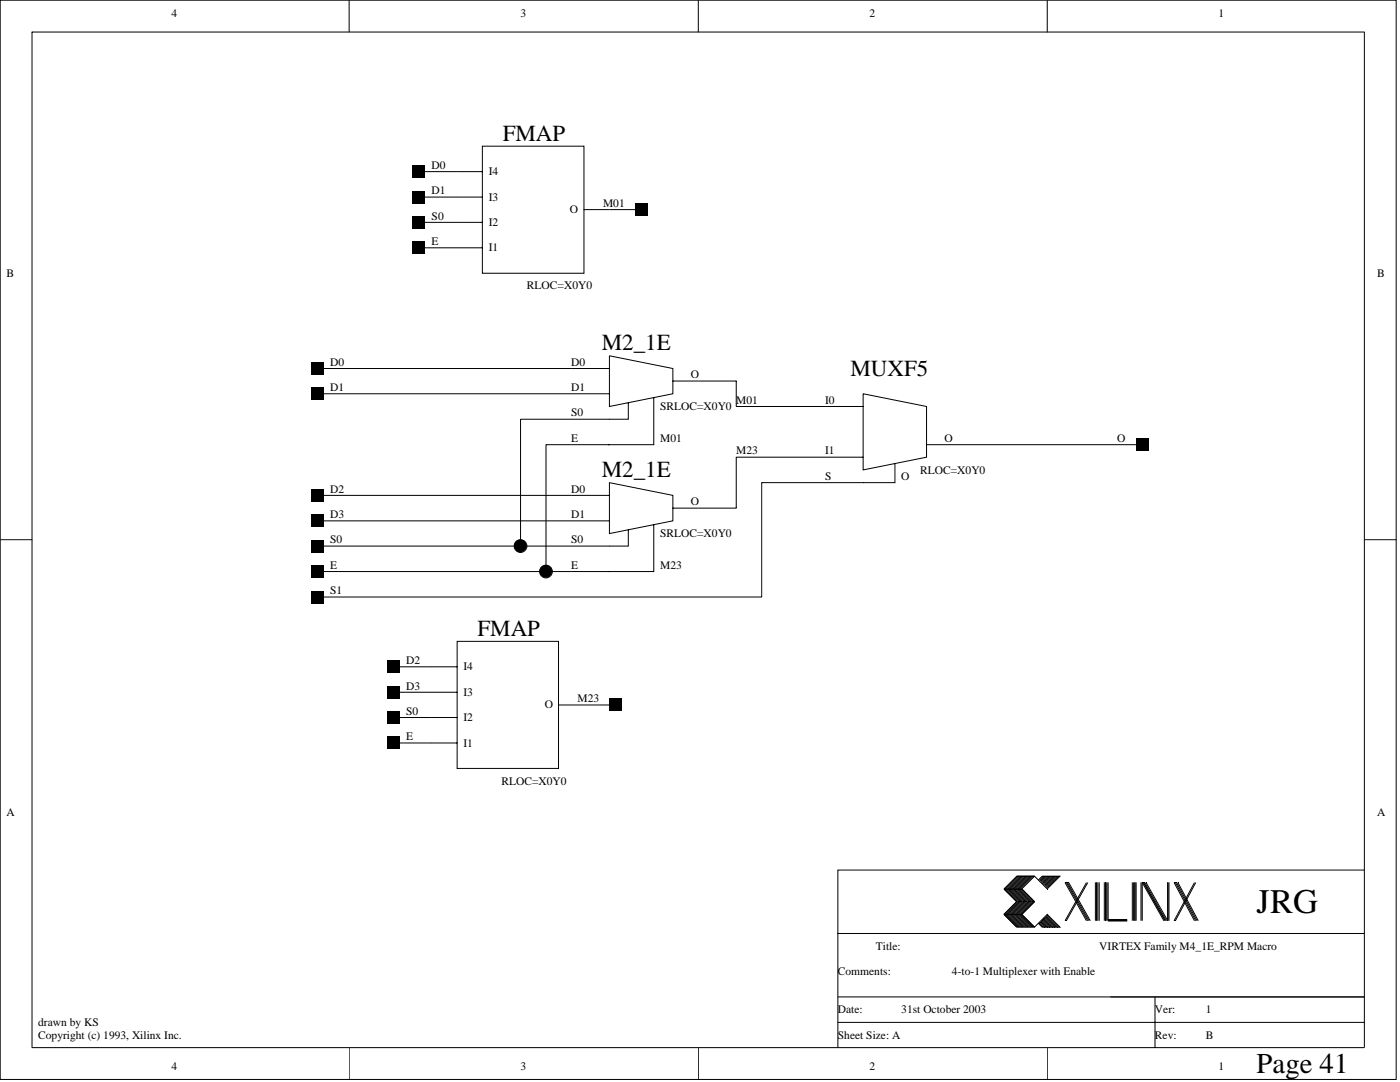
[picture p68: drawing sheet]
<svg xmlns="http://www.w3.org/2000/svg" width="279mm" height="216mm" viewBox="0 0 279 216" stroke-linecap="round" stroke-linejoin="round" font-family="sans-serif">
<defs><g id="words">
<text font-size="6.9" x="250.8" y="182.2">JRG</text>
<text font-size="5.7" x="250.8" y="214">Page 41</text>
<g font-size="4.6">
<text x="100.3" y="28.1">FMAP</text>
<text x="120.1" y="69.9">M2_1E</text>
<text x="169.7" y="75">MUXF5</text>
<text x="120.1" y="95.2">M2_1E</text>
<text x="95.3" y="126.9">FMAP</text>
</g>
<g font-size="2.3">
<text x="34.2" y="3.3">4</text>
<text x="103.9" y="3.3">3</text>
<text x="173.5" y="3.3">2</text>
<text x="243.2" y="3.3">1</text>
<text x="86.1" y="33.7">D0</text>
<text x="97.5" y="35">I4</text>
<text x="86.1" y="38.8">D1</text>
<text x="97.5" y="40">I3</text>
<text x="120.4" y="41.3">M01</text>
<text x="86.1" y="43.8">S0</text>
<text x="97.5" y="45.1">I2</text>
<text x="113.7" y="42.5">O</text>
<text x="86.1" y="48.9">E</text>
<text x="97.5" y="50.2">I1</text>
<text x="1.3" y="55.2">B</text>
<text x="105.2" y="57.7">RLOC=X0Y0</text>
<text x="274.8" y="55.2">B</text>
<text x="65.9" y="73">D0</text>
<text x="114" y="73">D0</text>
<text x="137.8" y="75.5">O</text>
<text x="65.9" y="78">D1</text>
<text x="114" y="78">D1</text>
<text x="114" y="83.1">S0</text>
<text x="131.7" y="81.8">SRLOC=X0Y0</text>
<text x="146.9" y="80.6">M01</text>
<text x="164.7" y="80.6">I0</text>
<text x="114" y="88.2">E</text>
<text x="131.7" y="88.2">M01</text>
<text x="188.5" y="88.2">O</text>
<text x="222.9" y="88.2">O</text>
<text x="146.9" y="90.7">M23</text>
<text x="164.7" y="90.7">I1</text>
<text x="164.7" y="95.8">S</text>
<text x="179.9" y="95.8">O</text>
<text x="183.6" y="94.5">RLOC=X0Y0</text>
<text x="65.9" y="98.3">D2</text>
<text x="114" y="98.3">D0</text>
<text x="137.8" y="100.8">O</text>
<text x="65.9" y="103.4">D3</text>
<text x="114" y="103.4">D1</text>
<text x="131.7" y="107.1">SRLOC=X0Y0</text>
<text x="65.9" y="113.5">E</text>
<text x="65.9" y="108.4">S0</text>
<text x="114" y="113.5">E</text>
<text x="114" y="108.4">S0</text>
<text x="131.7" y="113.5">M23</text>
<text x="65.9" y="118.6">S1</text>
<text x="81.1" y="132.5">D2</text>
<text x="81.1" y="137.6">D3</text>
<text x="92.5" y="133.8">I4</text>
<text x="81.1" y="142.6">S0</text>
<text x="92.5" y="143.9">I2</text>
<text x="92.5" y="138.9">I3</text>
<text x="108.7" y="141.4">O</text>
<text x="115.3" y="140.1">M23</text>
<text x="81.1" y="147.7">E</text>
<text x="92.5" y="149">I1</text>
<text x="100.1" y="156.6">RLOC=X0Y0</text>
<text x="1.3" y="162.9">A</text>
<text x="274.8" y="162.9">A</text>
<text x="174.8" y="189.5">Title:</text>
<text x="219.4" y="189.5">VIRTEX Family M4_1E_RPM Macro</text>
<text x="167.2" y="194.6">Comments:</text>
<text x="190" y="194.6">4-to-1 Multiplexer with Enable</text>
<text x="167.2" y="202.2">Date:</text>
<text x="179.9" y="202.2">31st October 2003</text>
<text x="230.5" y="202.2">Ver:</text>
<text x="240.7" y="202.2">1</text>
<text x="7.6" y="204.7">drawn by KS</text>
<text x="7.6" y="207.2">Copyright (c) 1993, Xilinx Inc.</text>
<text x="167.2" y="207.2">Sheet Size: A</text>
<text x="230.5" y="207.2">Rev:</text>
<text x="240.7" y="207.2">B</text>
<text x="34.2" y="213.6">4</text>
<text x="103.9" y="213.6">3</text>
<text x="173.5" y="213.6">2</text>
<text x="243.2" y="213.6">1</text>
</g>
</g></defs>
<g fill="none" stroke="#000" stroke-width=".2">
<path d="M0 0h278.6v215.4h-278.6zM6.4 6.4h265.9M6.4 6.3v202.7M69.7 0v6.4M139.4 0v6.4M209 0v6.4M272.3 6.3v202.7h-265.9M83.6 39.3h12.7M83.6 34.2h12.7M96.3 29.2h20.2v25.3h-20.2zM83.6 49.4h12.7M83.6 44.4h12.7"/>
<path d="M116.5 41.8h11.5M63.4 78.6h58.3M63.4 73.5h58.3M121.6 71l12.7 2.5v5.1l-12.7 2.5zM130.5 79.3v9.4h-9.1M134.2 76h12.8M146.9 76v5.1h25.4M172.3 78.6l12.6 2.5v10.1l-12.6 2.6zM63.4 98.8h58.3M103.9 83.7h17.8M103.9 83.6v25.4M121.6 96.3l12.7 2.5v5.1l-12.7 2.6z"/>
<path d="M121.7 88.7h-12.7v25.3M125.4 80.3v3.4h-3.8M152 96.3v22.8M152 96.3h20.3M172.3 91.2h-25.4v10.2M178.6 92.5v3.8h-6.3M184.9 88.7h43.1M0 107.7h6.4M63.4 119.1h88.7M63.4 103.9h58.3M63.4 109h58.3M63.4 114h58.3"/>
<path d="M125.4 105.7v3.3h-3.8M130.5 104.7v9.3h-9.1M134.2 101.4h12.8M272.3 107.7h6.4M78.6 138.1h12.7M78.6 133.1h12.7M91.2 128h20.3v25.3h-20.3zM78.6 148.3h12.7M78.6 143.2h12.7M111.4 140.7h11.5M200.4 177.4l2.5 2.5-2.5 2.6M200.4 177.4h3.6"/>
<path d="M203.2 174.8l-2.6 2.6 2.6 2.5-2.6 2.6 2.6 2.5M203.4 174.8l-2.5 2.6 2.5 2.5-2.5 2.6 2.5 2.5M203.7 174.8l-2.6 2.6 2.6 2.5-2.6 2.6 2.6 2.5M203.9 174.8l-2.5 2.6 2.5 2.5-2.5 2.6 2.5 2.5M204.2 174.8l-2.6 2.6 2.6 2.5-2.6 2.6 2.6 2.5M204.4 174.8l-2.5 2.6 2.5 2.5-2.5 2.6 2.5 2.5M204.7 174.8l-2.6 2.6 2.6 2.5-2.6 2.6 2.6 2.5M204.9 174.8l-2.5 2.6 2.5 2.5-2.5 2.6 2.5 2.5M205.2 174.8l-2.6 2.6 2.6 2.5-2.6 2.6 2.6 2.5M205.4 174.8l-2.5 2.6 2.5 2.5-2.5 2.6 2.5 2.5M205.7 174.8l-2.5 2.6 2.5 2.5-2.5 2.6 2.5 2.5M206 174.8l-2.6 2.6 2.6 2.5-2.6 2.6 2.6 2.5"/>
<path d="M206.2 174.8l-2.5 2.6 2.5 2.5-2.5 2.6 2.5 2.5M206.5 174.8h-3.6l-2.5 2.6M207.2 175.6l.8-.8h3.5l-2.5 2.6-2.5-2.6-2.6 2.6 2.6 2.5-2.6 2.6 2.6 2.5 2.5-2.5 2.5 2.5h-3.5l-.8-.8M208.2 174.8l-.7 .8M208.5 174.8l-1 1.1M208.7 174.8l-1 1.1M209 174.8l-1.3 1.3M209.3 174.8l-1.3 1.3M209.5 174.8l-1.5 1.6M209.8 174.8l-1.6 1.6M210 174.8l-1.8 1.8M210.3 174.8l-1.8 1.8"/>
<path d="M210.5 174.8l-2 2.1M210.8 174.8l-2.1 2.1M211 174.8l-2.3 2.3M211.3 174.8l-2.3 2.3M212.6 176.1l4.2 7.6M212.8 176.1l4.3 7.6M213 176.1l4.3 7.6M213.3 176.1l4.3 7.6M216.8 176.1l-4.2 7.6M217.1 176.1l-4.3 7.6M218.6 176.1v7.6M218.9 176.1v7.6"/>
<path d="M219.1 176.1v7.6M219.4 176.1v7.6M220.4 176.1v7.6M220.6 176.1v7.6M220.9 176.1v7.6M221.1 176.1v7.6h3.9M226 176.1v7.6M226.2 176.1v7.6M226.5 176.1v7.6M226.7 176.1v7.6M227.7 176.1v7.6M228 176.1l4.3 7.6"/>
<path d="M228 176.1v7.6M228.2 176.1l4.3 7.6M228.5 176.1l4.3 7.6M233 176.1v7.6l-4.3-7.6M233.3 176.1v7.6M234.3 176.1l4.1 7.6M234.6 176.1l4 7.6M234.8 176.1l4.1 7.6M235.1 176.1l4 7.6M238.4 176.1l-4.1 7.6M238.6 176.1l-4 7.6M272.3 173.6h-105.1v35.4"/>
<path d="M167.2 198.9h105.1M167.2 186.3h105.1M200.4 182.5l2.5 2.5h3.6M200.4 182.5h3.6M207.5 184l1 1M207.5 184.2l.7 .8M207.7 183.7l1.3 1.3M207.7 184l1 1M208 183.5l1.5 1.5M208 183.7l1.3 1.3M208.2 183.2l1.8 1.8M208.2 183.5l1.6 1.5"/>
<path d="M208.5 183l2 2M208.5 183.2l1.8 1.8M208.7 182.7l2.3 2.3M208.7 183l2.1 2M209 182.7l2.3 2.3M221.1 183.5h3.9M230.5 198.9v10.1M69.7 209v6.4M139.4 209v6.4M167.2 204h105.1M209 209v6.4"/>
<circle cx="103.9" cy="109" r="1.27"/>
<circle cx="109" cy="114" r="1.27"/>
</g>
<g fill="#000">
<path d="M82.3 33h2.6v2.5h-2.6zM82.3 48.2h2.6v2.5h-2.6zM82.3 43.1h2.6v2.5h-2.6zM82.3 38.1h2.6v2.5h-2.6zM126.7 40.6h2.5v2.5h-2.5zM62.1 72.3h2.5v2.5h-2.5zM62.1 77.3h2.5v2.5h-2.5zM226.7 87.5h2.5v2.5h-2.5zM62.1 102.7h2.5v2.5h-2.5zM62.1 97.6h2.5v2.5h-2.5zM62.1 107.7h2.5v2.5h-2.5zM62.1 112.8h2.5v2.5h-2.5z"/>
<path d="M62.1 117.9h2.5v2.5h-2.5zM77.3 136.9h2.5v2.5h-2.5zM77.3 131.8h2.5v2.5h-2.5zM77.3 147h2.5v2.5h-2.5zM77.3 141.9h2.5v2.5h-2.5zM121.6 139.4h2.6v2.5h-2.6z"/>
</g>
<g fill="#000">
<circle cx="103.8" cy="108.9" r="1.26"/>
<circle cx="108.9" cy="114" r="1.26"/>
</g>
<use href="#words"/>
</svg>
